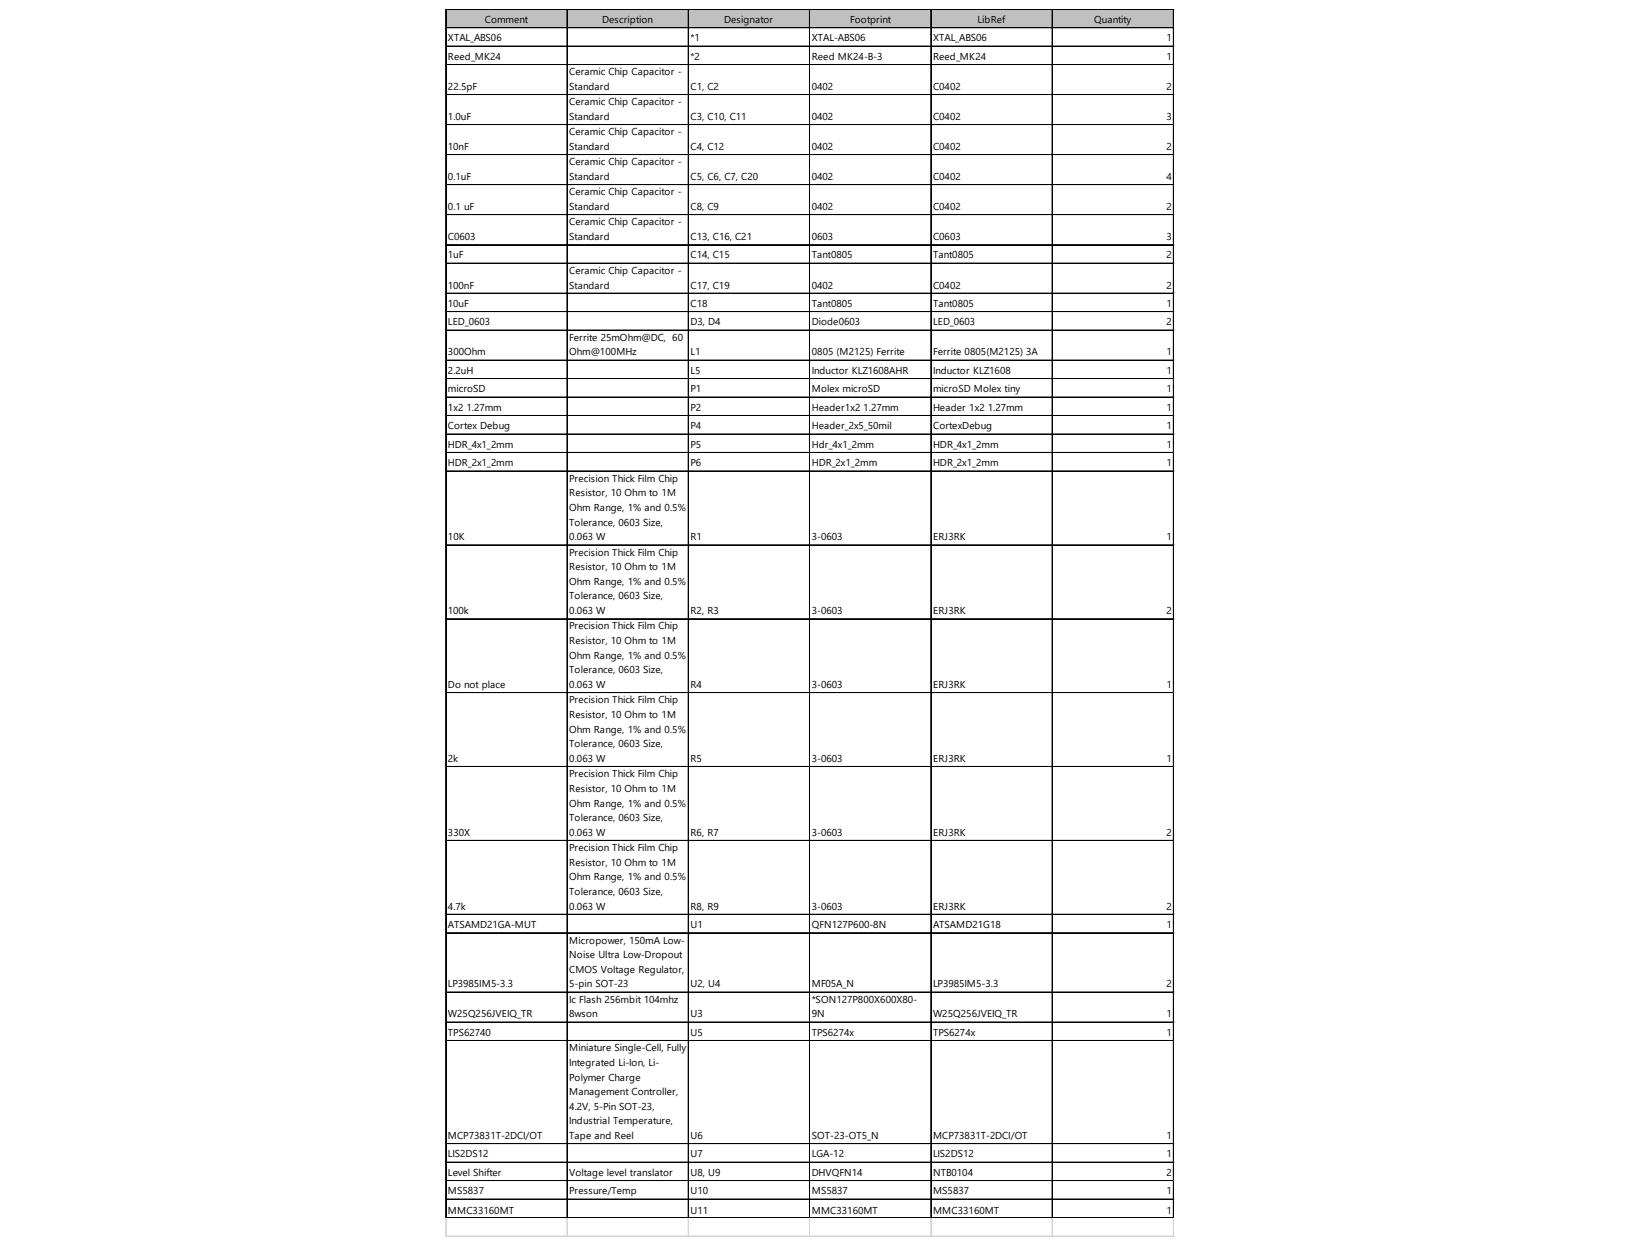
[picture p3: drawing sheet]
<svg xmlns="http://www.w3.org/2000/svg" width="271mm" height="208mm" viewBox="0 0 271 208" stroke-linecap="round" stroke-linejoin="round" font-family="sans-serif">
<defs><g id="words">
<g font-size="1.7">
<text x="80.8" y="3.8">Comment</text>
<text x="100.4" y="3.8">Description</text>
<text x="120.8" y="3.8">Designator</text>
<text x="141.7" y="3.8">Footprint</text>
<text x="163" y="3.8">LibRef</text>
<text x="182.4" y="3.8">Quantity</text>
<text x="74.7" y="6.9">XTAL_ABS06</text>
<text x="74.7" y="10">Reed_MK24</text>
<text x="115.1" y="6.9">*1</text>
<text x="115.1" y="10">*2</text>
<text x="135.3" y="6.9">XTAL-ABS06</text>
<text x="135.3" y="10">Reed MK24-B-3</text>
<text x="155.6" y="6.9">XTAL_ABS06</text>
<text x="155.6" y="10">Reed_MK24</text>
<text x="194.5" y="6.9">1</text>
<text x="194.5" y="10">1</text>
<text x="74.7" y="15">22.5pF</text>
<text x="94.9" y="12.5">Ceramic Chip Capacitor -</text>
<text x="94.9" y="15">Standard</text>
<text x="94.9" y="17.6">Ceramic Chip Capacitor -</text>
<text x="115.1" y="15">C1, C2</text>
<text x="135.3" y="15">0402</text>
<text x="155.6" y="15">C0402</text>
<text x="194.5" y="15">2</text>
<text x="74.7" y="20">1.0uF</text>
<text x="94.9" y="20">Standard</text>
<text x="94.9" y="22.6">Ceramic Chip Capacitor -</text>
<text x="115.1" y="20">C3, C10, C11</text>
<text x="135.3" y="20">0402</text>
<text x="155.6" y="20">C0402</text>
<text x="194.5" y="20">3</text>
<text x="74.7" y="25">10nF</text>
<text x="74.7" y="30">0.1uF</text>
<text x="94.9" y="25">Standard</text>
<text x="94.9" y="27.6">Ceramic Chip Capacitor -</text>
<text x="94.9" y="30">Standard</text>
<text x="115.1" y="25">C4, C12</text>
<text x="115.1" y="30">C5, C6, C7, C20</text>
<text x="135.3" y="25">0402</text>
<text x="135.3" y="30">0402</text>
<text x="155.6" y="25">C0402</text>
<text x="155.6" y="30">C0402</text>
<text x="194.5" y="25">2</text>
<text x="194.5" y="30">4</text>
<text x="74.7" y="35">0.1 uF</text>
<text x="94.9" y="32.6">Ceramic Chip Capacitor -</text>
<text x="94.9" y="35">Standard</text>
<text x="115.1" y="35">C8, C9</text>
<text x="135.3" y="35">0402</text>
<text x="155.6" y="35">C0402</text>
<text x="194.5" y="35">2</text>
<text x="74.7" y="40">C0603</text>
<text x="94.9" y="37.6">Ceramic Chip Capacitor -</text>
<text x="94.9" y="40">Standard</text>
<text x="115.1" y="40">C13, C16, C21</text>
<text x="135.3" y="40">0603</text>
<text x="155.6" y="40">C0603</text>
<text x="194.5" y="40">3</text>
<text x="74.7" y="43.1">1uF</text>
<text x="94.9" y="45.6">Ceramic Chip Capacitor -</text>
<text x="115.1" y="43.1">C14, C15</text>
<text x="135.3" y="43.1">Tant0805</text>
<text x="155.6" y="43.1">Tant0805</text>
<text x="194.5" y="43.1">2</text>
<text x="74.7" y="48.1">100nF</text>
<text x="74.7" y="51.2">10uF</text>
<text x="94.9" y="48.1">Standard</text>
<text x="115.1" y="48.1">C17, C19</text>
<text x="115.1" y="51.2">C18</text>
<text x="135.3" y="48.1">0402</text>
<text x="135.3" y="51.2">Tant0805</text>
<text x="155.6" y="48.1">C0402</text>
<text x="155.6" y="51.2">Tant0805</text>
<text x="194.5" y="48.1">2</text>
<text x="194.5" y="51.2">1</text>
<text x="74.7" y="54.2">LED_0603</text>
<text x="74.7" y="59.2">300Ohm</text>
<text x="94.9" y="56.8">Ferrite 25mOhm@DC, 60</text>
<text x="94.9" y="59.2">Ohm@100MHz</text>
<text x="115.1" y="54.2">D3, D4</text>
<text x="115.1" y="59.2">L1</text>
<text x="135.3" y="54.2">Diode0603</text>
<text x="135.3" y="59.2">0805 (M2125) Ferrite</text>
<text x="155.6" y="54.2">LED_0603</text>
<text x="155.6" y="59.2">Ferrite 0805(M2125) 3A</text>
<text x="194.5" y="54.2">2</text>
<text x="194.5" y="59.2">1</text>
<text x="74.7" y="62.3">2.2uH</text>
<text x="74.7" y="65.4">microSD</text>
<text x="115.1" y="62.3">L5</text>
<text x="115.1" y="65.4">P1</text>
<text x="135.3" y="62.3">Inductor KLZ1608AHR</text>
<text x="135.3" y="65.4">Molex microSD</text>
<text x="155.6" y="62.3">Inductor KLZ1608</text>
<text x="155.6" y="65.4">microSD Molex tiny</text>
<text x="194.5" y="62.3">1</text>
<text x="194.5" y="65.4">1</text>
<text x="74.7" y="68.5">1x2 1.27mm</text>
<text x="74.7" y="71.6">Cortex Debug</text>
<text x="115.1" y="68.5">P2</text>
<text x="115.1" y="71.6">P4</text>
<text x="135.3" y="68.5">Header1x2 1.27mm</text>
<text x="135.3" y="71.6">Header_2x5_50mil</text>
<text x="155.6" y="68.5">Header 1x2 1.27mm</text>
<text x="155.6" y="71.6">CortexDebug</text>
<text x="194.5" y="68.5">1</text>
<text x="194.5" y="71.6">1</text>
<text x="74.7" y="74.6">HDR_4x1_2mm</text>
<text x="74.7" y="77.7">HDR_2x1_2mm</text>
<text x="115.1" y="74.6">P5</text>
<text x="115.1" y="77.7">P6</text>
<text x="135.3" y="74.6">Hdr_4x1_2mm</text>
<text x="135.3" y="77.7">HDR_2x1_2mm</text>
<text x="155.6" y="74.6">HDR_4x1_2mm</text>
<text x="155.6" y="77.7">HDR_2x1_2mm</text>
<text x="194.5" y="74.6">1</text>
<text x="194.5" y="77.7">1</text>
<text x="94.9" y="80.3">Precision Thick Film Chip</text>
<text x="94.9" y="82.7">Resistor, 10 Ohm to 1M</text>
<text x="94.9" y="85.1">Ohm Range, 1% and 0.5%</text>
<text x="94.9" y="87.6">Tolerance, 0603 Size,</text>
<text x="74.7" y="90">10K</text>
<text x="94.9" y="90">0.063 W</text>
<text x="94.9" y="92.6">Precision Thick Film Chip</text>
<text x="94.9" y="95">Resistor, 10 Ohm to 1M</text>
<text x="115.1" y="90">R1</text>
<text x="135.3" y="90">3-0603</text>
<text x="155.6" y="90">ERJ3RK</text>
<text x="194.5" y="90">1</text>
<text x="94.9" y="97.5">Ohm Range, 1% and 0.5%</text>
<text x="94.9" y="99.9">Tolerance, 0603 Size,</text>
<text x="74.7" y="102.3">100k</text>
<text x="94.9" y="102.3">0.063 W</text>
<text x="94.9" y="104.9">Precision Thick Film Chip</text>
<text x="94.9" y="107.3">Resistor, 10 Ohm to 1M</text>
<text x="115.1" y="102.3">R2, R3</text>
<text x="135.3" y="102.3">3-0603</text>
<text x="155.6" y="102.3">ERJ3RK</text>
<text x="194.5" y="102.3">2</text>
<text x="94.9" y="109.8">Ohm Range, 1% and 0.5%</text>
<text x="94.9" y="112.2">Tolerance, 0603 Size,</text>
<text x="74.7" y="114.6">Do not place</text>
<text x="94.9" y="114.6">0.063 W</text>
<text x="94.9" y="117.2">Precision Thick Film Chip</text>
<text x="94.9" y="119.6">Resistor, 10 Ohm to 1M</text>
<text x="115.1" y="114.6">R4</text>
<text x="135.3" y="114.6">3-0603</text>
<text x="155.6" y="114.6">ERJ3RK</text>
<text x="194.5" y="114.6">1</text>
<text x="94.9" y="122.1">Ohm Range, 1% and 0.5%</text>
<text x="94.9" y="124.5">Tolerance, 0603 Size,</text>
<text x="74.7" y="127">2k</text>
<text x="94.9" y="127">0.063 W</text>
<text x="94.9" y="129.5">Precision Thick Film Chip</text>
<text x="94.9" y="132">Resistor, 10 Ohm to 1M</text>
<text x="115.1" y="127">R5</text>
<text x="135.3" y="127">3-0603</text>
<text x="155.6" y="127">ERJ3RK</text>
<text x="194.5" y="127">1</text>
<text x="94.9" y="134.4">Ohm Range, 1% and 0.5%</text>
<text x="94.9" y="136.8">Tolerance, 0603 Size,</text>
<text x="74.7" y="139.3">330X</text>
<text x="94.9" y="139.3">0.063 W</text>
<text x="94.9" y="141.8">Precision Thick Film Chip</text>
<text x="115.1" y="139.3">R6, R7</text>
<text x="135.3" y="139.3">3-0603</text>
<text x="155.6" y="139.3">ERJ3RK</text>
<text x="194.5" y="139.3">2</text>
<text x="94.9" y="144.3">Resistor, 10 Ohm to 1M</text>
<text x="94.9" y="146.7">Ohm Range, 1% and 0.5%</text>
<text x="94.9" y="149.1">Tolerance, 0603 Size,</text>
<text x="74.7" y="151.6">4.7k</text>
<text x="74.7" y="154.7">ATSAMD21GA-MUT</text>
<text x="94.9" y="151.6">0.063 W</text>
<text x="115.1" y="151.6">R8, R9</text>
<text x="115.1" y="154.7">U1</text>
<text x="135.3" y="151.6">3-0603</text>
<text x="135.3" y="154.7">QFN127P600-8N</text>
<text x="155.6" y="151.6">ERJ3RK</text>
<text x="155.6" y="154.7">ATSAMD21G18</text>
<text x="194.5" y="151.6">2</text>
<text x="194.5" y="154.7">1</text>
<text x="94.9" y="157.2">Micropower, 150mA Low-</text>
<text x="94.9" y="159.7">Noise Ultra Low-Dropout</text>
<text x="74.7" y="164.5">LP3985IM5-3.3</text>
<text x="94.9" y="162.1">CMOS Voltage Regulator,</text>
<text x="94.9" y="164.5">5-pin SOT-23</text>
<text x="94.9" y="167.1">Ic Flash 256mbit 104mhz</text>
<text x="115.1" y="164.5">U2, U4</text>
<text x="135.3" y="164.5">MF05A_N</text>
<text x="135.3" y="167.1">*SON127P800X600X80-</text>
<text x="155.6" y="164.5">LP3985IM5-3.3</text>
<text x="194.5" y="164.5">2</text>
<text x="74.7" y="169.5">W25Q256JVEIQ_TR</text>
<text x="74.7" y="172.6">TPS62740</text>
<text x="94.9" y="169.5">8wson</text>
<text x="115.1" y="169.5">U3</text>
<text x="115.1" y="172.6">U5</text>
<text x="135.3" y="169.5">9N</text>
<text x="135.3" y="172.6">TPS6274x</text>
<text x="155.6" y="169.5">W25Q256JVEIQ_TR</text>
<text x="155.6" y="172.6">TPS6274x</text>
<text x="194.5" y="169.5">1</text>
<text x="194.5" y="172.6">1</text>
<text x="94.9" y="175.2">Miniature Single-Cell, Fully</text>
<text x="94.9" y="177.6">Integrated Li-Ion, Li-</text>
<text x="94.9" y="180.1">Polymer Charge</text>
<text x="94.9" y="182.5">Management Controller,</text>
<text x="94.9" y="184.9">4.2V, 5-Pin SOT-23,</text>
<text x="74.7" y="189.8">MCP73831T-2DCI/OT</text>
<text x="94.9" y="187.4">Industrial Temperature,</text>
<text x="94.9" y="189.8">Tape and Reel</text>
<text x="115.1" y="189.8">U6</text>
<text x="135.3" y="189.8">SOT-23-OT5_N</text>
<text x="155.6" y="189.8">MCP73831T-2DCI/OT</text>
<text x="194.5" y="189.8">1</text>
<text x="74.7" y="192.9">LIS2DS12</text>
<text x="74.7" y="196">Level Shifter</text>
<text x="94.9" y="196">Voltage level translator</text>
<text x="115.1" y="192.9">U7</text>
<text x="115.1" y="196">U8, U9</text>
<text x="135.3" y="192.9">LGA-12</text>
<text x="135.3" y="196">DHVQFN14</text>
<text x="155.6" y="192.9">LIS2DS12</text>
<text x="155.6" y="196">NTB0104</text>
<text x="194.5" y="192.9">1</text>
<text x="194.5" y="196">2</text>
<text x="74.7" y="199">MS5837</text>
<text x="74.7" y="202.3">MMC33160MT</text>
<text x="94.9" y="199">Pressure/Temp</text>
<text x="115.1" y="199">U10</text>
<text x="115.1" y="202.3">U11</text>
<text x="135.3" y="199">MS5837</text>
<text x="135.3" y="202.3">MMC33160MT</text>
<text x="155.6" y="199">MS5837</text>
<text x="155.6" y="202.3">MMC33160MT</text>
<text x="194.5" y="199">1</text>
<text x="194.5" y="202.3">1</text>
</g>
</g></defs>
<path d="M74.4 1.6h121.4v3.1h-121.4z" fill="#c0c0c0"/>
<g fill="none" stroke="#000" stroke-width=".17">
<path d="M74.3 1.5v201.5M74.4 1.5v201.5M74.4 1.5h121.4M74.4 1.6h121.4M74.4 4.6h121.4M74.4 4.7h121.4M74.4 7.7h121.4M74.4 10.8h121.4M74.4 15.8h121.4M94.5 1.6v201.4M94.6 1.6v201.4M114.7 1.6v201.4"/>
<path d="M114.8 1.6v201.4M135 1.6v201.4M155.2 1.6v201.4M175.4 1.6v201.4M175.5 1.6v201.4M195.6 1.6v201.4M195.7 1.6v201.4M74.4 20.8h121.4M74.4 25.8h121.4M74.4 30.8h121.4M74.4 35.8h121.4M74.4 40.8h121.4"/>
<path d="M74.4 43.8h121.4M74.4 43.9h121.4M74.4 48.8h121.4M74.4 48.9h121.4M74.4 51.9h121.4M74.4 52h121.4M74.4 55h121.4M74.4 55.1h121.4M74.4 60h121.4M74.4 60.1h121.4M74.4 63.1h121.4M74.4 66.2h121.4"/>
<path d="M74.4 69.2h121.4M74.4 69.3h121.4M74.4 72.3h121.4M74.4 72.4h121.4M74.4 75.4h121.4M74.4 75.5h121.4M74.4 78.5h121.4M74.4 90.8h121.4M74.4 90.9h121.4M74.4 103.1h121.4M74.4 103.2h121.4M74.4 115.4h121.4"/>
<path d="M74.4 115.5h121.4M74.4 127.7h121.4M74.4 127.8h121.4M74.4 140h121.4M74.4 140.1h121.4M74.4 152.4h121.4M74.4 155.4h121.4M74.4 155.5h121.4M74.4 165.3h121.4M74.4 165.4h121.4M74.4 170.3h121.4M74.4 170.4h121.4"/>
<path d="M74.4 173.4h121.4M74.4 173.5h121.4M74.4 190.6h121.4M74.4 193.7h121.4M74.4 196.7h121.4M74.4 196.8h121.4M74.4 199.8h121.4M74.4 199.9h121.4M74.4 202.9h121.4M74.4 203h121.4"/>
</g>
<g fill="none" stroke="#d4d4d4" stroke-width=".17">
<path d="M195.8 1.5h.1M74.3 203v3.1M74.4 203v3.1M94.5 203v3.1M94.6 203v3.1M114.7 203v3.1M114.8 203v3.1M135 203v3.1M155.2 203v3.1M175.4 203v3.1M175.5 203v3.1M195.6 203v3.1"/>
<path d="M195.7 203v3.1"/>
</g>
<path d="M195.8 1.5v.1z" fill="#d4d4d4"/>
<path d="M195.8 4.6h.1" fill="none" stroke="#d4d4d4" stroke-width=".17"/>
<path d="M195.8 4.6v.1z" fill="#d4d4d4"/>
<path d="M195.8 7.7h.1" fill="none" stroke="#d4d4d4" stroke-width=".17"/>
<path d="M195.8 7.7v.1z" fill="#d4d4d4"/>
<path d="M195.8 10.8h.1" fill="none" stroke="#d4d4d4" stroke-width=".17"/>
<path d="M195.8 10.8v.1z" fill="#d4d4d4"/>
<path d="M195.8 15.8h.1" fill="none" stroke="#d4d4d4" stroke-width=".17"/>
<path d="M195.8 15.8v.1z" fill="#d4d4d4"/>
<path d="M195.8 20.8h.1" fill="none" stroke="#d4d4d4" stroke-width=".17"/>
<path d="M195.8 20.8v.1z" fill="#d4d4d4"/>
<path d="M195.8 25.8h.1" fill="none" stroke="#d4d4d4" stroke-width=".17"/>
<path d="M195.8 25.8v.1z" fill="#d4d4d4"/>
<path d="M195.8 30.8h.1" fill="none" stroke="#d4d4d4" stroke-width=".17"/>
<path d="M195.8 30.8v.1z" fill="#d4d4d4"/>
<path d="M195.8 35.8h.1" fill="none" stroke="#d4d4d4" stroke-width=".17"/>
<path d="M195.8 35.8v.1z" fill="#d4d4d4"/>
<path d="M195.8 40.8h.1" fill="none" stroke="#d4d4d4" stroke-width=".17"/>
<path d="M195.8 40.8v.1z" fill="#d4d4d4"/>
<path d="M195.8 43.8h.1" fill="none" stroke="#d4d4d4" stroke-width=".17"/>
<path d="M195.8 43.8v.2z" fill="#d4d4d4"/>
<path d="M195.8 48.8h.1" fill="none" stroke="#d4d4d4" stroke-width=".17"/>
<path d="M195.8 48.8v.2z" fill="#d4d4d4"/>
<path d="M195.8 51.9h.1" fill="none" stroke="#d4d4d4" stroke-width=".17"/>
<path d="M195.8 51.9v.2z" fill="#d4d4d4"/>
<path d="M195.8 55h.1" fill="none" stroke="#d4d4d4" stroke-width=".17"/>
<path d="M195.8 55v.1z" fill="#d4d4d4"/>
<path d="M195.8 60h.1" fill="none" stroke="#d4d4d4" stroke-width=".17"/>
<path d="M195.8 60v.1z" fill="#d4d4d4"/>
<path d="M195.8 63.1h.1" fill="none" stroke="#d4d4d4" stroke-width=".17"/>
<path d="M195.8 63.1v.1z" fill="#d4d4d4"/>
<path d="M195.8 66.2h.1" fill="none" stroke="#d4d4d4" stroke-width=".17"/>
<path d="M195.8 66.2v.1z" fill="#d4d4d4"/>
<path d="M195.8 69.2h.1" fill="none" stroke="#d4d4d4" stroke-width=".17"/>
<path d="M195.8 69.2v.2z" fill="#d4d4d4"/>
<path d="M195.8 72.3h.1" fill="none" stroke="#d4d4d4" stroke-width=".17"/>
<path d="M195.8 72.3v.1z" fill="#d4d4d4"/>
<path d="M195.8 75.4h.1" fill="none" stroke="#d4d4d4" stroke-width=".17"/>
<path d="M195.8 75.4v.1z" fill="#d4d4d4"/>
<path d="M195.8 78.5h.1" fill="none" stroke="#d4d4d4" stroke-width=".17"/>
<path d="M195.8 78.5v.1z" fill="#d4d4d4"/>
<path d="M195.8 90.8h.1" fill="none" stroke="#d4d4d4" stroke-width=".17"/>
<path d="M195.8 90.8v.1z" fill="#d4d4d4"/>
<path d="M195.8 103.1h.1" fill="none" stroke="#d4d4d4" stroke-width=".17"/>
<path d="M195.8 103.1v.1z" fill="#d4d4d4"/>
<path d="M195.8 115.4h.1" fill="none" stroke="#d4d4d4" stroke-width=".17"/>
<path d="M195.8 115.4v.1z" fill="#d4d4d4"/>
<path d="M195.8 127.7h.1" fill="none" stroke="#d4d4d4" stroke-width=".17"/>
<path d="M195.8 127.7v.2z" fill="#d4d4d4"/>
<path d="M195.8 140h.1" fill="none" stroke="#d4d4d4" stroke-width=".17"/>
<path d="M195.8 140v.2z" fill="#d4d4d4"/>
<path d="M195.8 152.4h.1" fill="none" stroke="#d4d4d4" stroke-width=".17"/>
<path d="M195.8 152.4v.1z" fill="#d4d4d4"/>
<path d="M195.8 155.4h.1" fill="none" stroke="#d4d4d4" stroke-width=".17"/>
<path d="M195.8 155.4v.2z" fill="#d4d4d4"/>
<path d="M195.8 165.3h.1" fill="none" stroke="#d4d4d4" stroke-width=".17"/>
<path d="M195.8 165.3v.1z" fill="#d4d4d4"/>
<path d="M195.8 170.3h.1" fill="none" stroke="#d4d4d4" stroke-width=".17"/>
<path d="M195.8 170.3v.1z" fill="#d4d4d4"/>
<path d="M195.8 173.4h.1" fill="none" stroke="#d4d4d4" stroke-width=".17"/>
<path d="M195.8 173.4v.1z" fill="#d4d4d4"/>
<path d="M195.8 190.6h.1" fill="none" stroke="#d4d4d4" stroke-width=".17"/>
<path d="M195.8 190.6v.1z" fill="#d4d4d4"/>
<path d="M195.8 193.7h.1" fill="none" stroke="#d4d4d4" stroke-width=".17"/>
<path d="M195.8 193.7v.1z" fill="#d4d4d4"/>
<path d="M195.8 196.7h.1" fill="none" stroke="#d4d4d4" stroke-width=".17"/>
<path d="M195.8 196.7v.2z" fill="#d4d4d4"/>
<path d="M195.8 199.8h.1" fill="none" stroke="#d4d4d4" stroke-width=".17"/>
<path d="M195.8 199.8v.1z" fill="#d4d4d4"/>
<path d="M195.8 202.9h.1" fill="none" stroke="#d4d4d4" stroke-width=".17"/>
<path d="M195.8 202.9v.1z" fill="#d4d4d4"/>
<path d="M74.3 206h121.5" fill="none" stroke="#d4d4d4" stroke-width=".17"/>
<use href="#words"/>
</svg>
